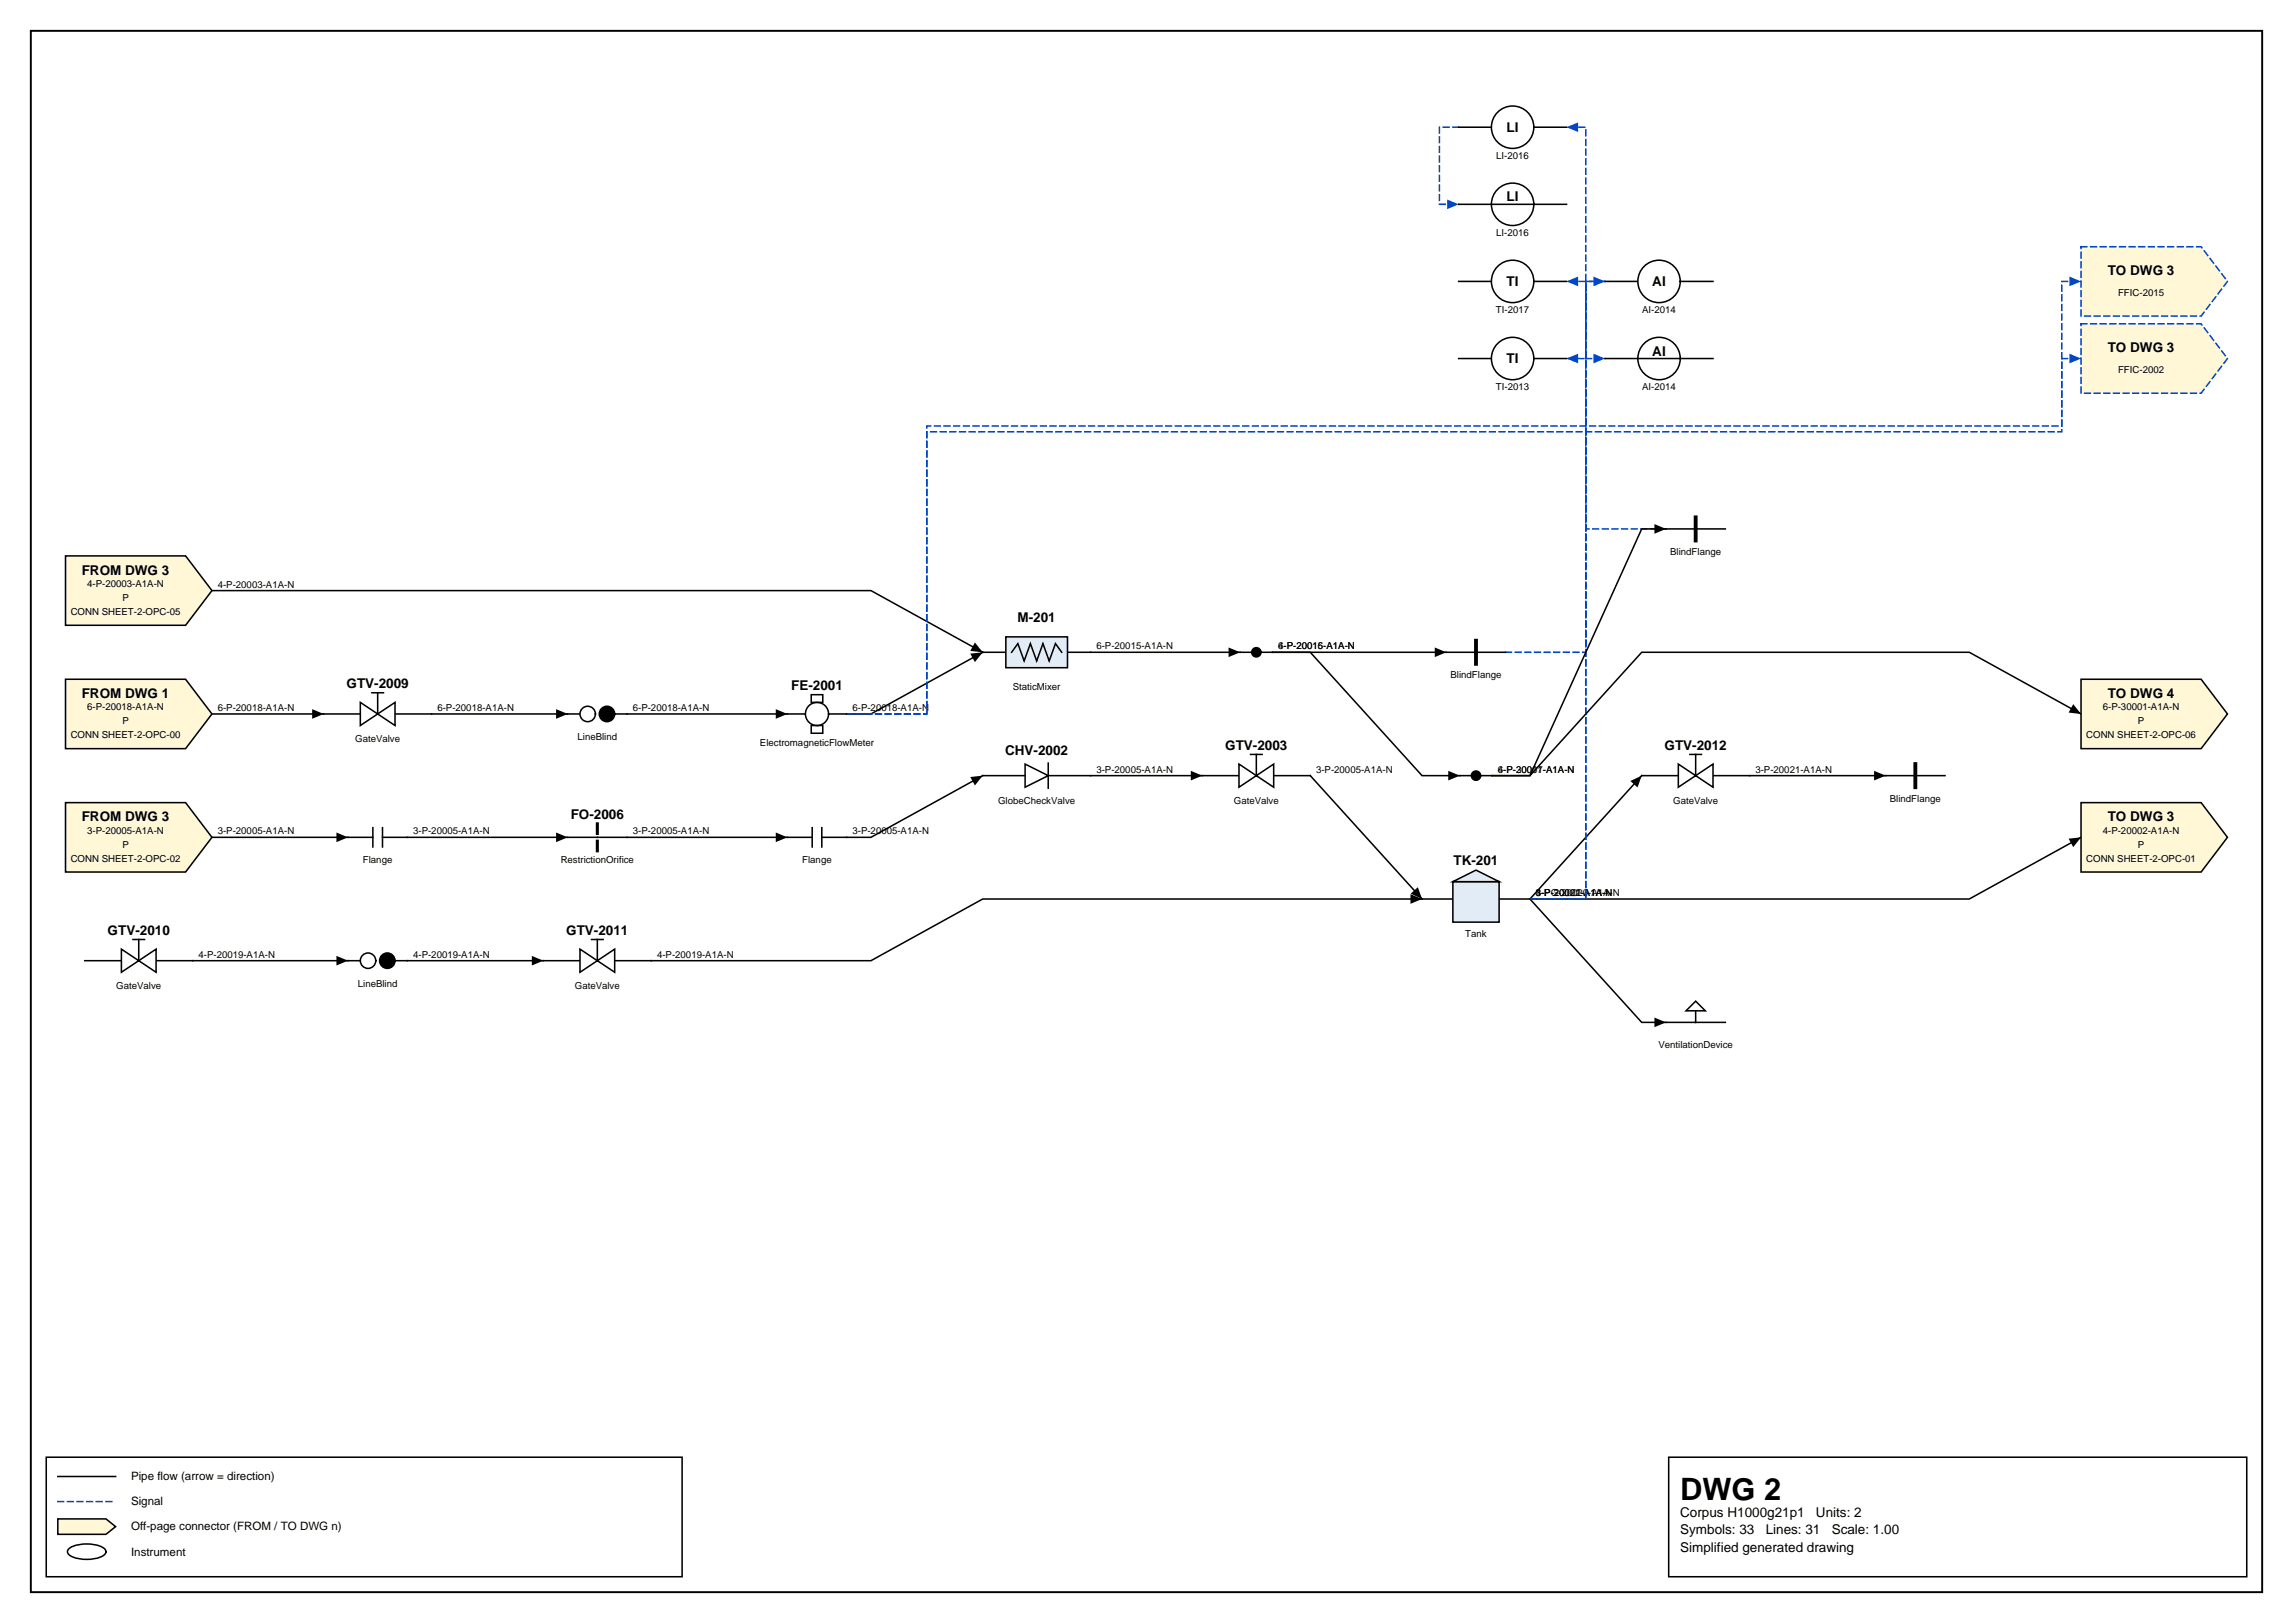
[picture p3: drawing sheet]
<svg xmlns="http://www.w3.org/2000/svg" width="420mm" height="297mm" viewBox="0 0 420 297" stroke-linecap="round" stroke-linejoin="round" font-family="sans-serif">
<defs><g id="words">
<text font-size="5.6" x="307.6" y="274.5">DWG 2</text>
<g font-size="2.5">
<text x="275.8" y="24.1">LI</text>
<text x="275.8" y="36.9">LI</text>
<text x="275.8" y="52.4">TI</text>
<text x="302.5" y="52.4">AI</text>
<text x="385.9" y="50.3">TO DWG 3</text>
<text x="302.5" y="65.1">AI</text>
<text x="385.9" y="64.4">TO DWG 3</text>
<text x="275.8" y="66.5">TI</text>
<text x="15" y="105.1">FROM DWG 3</text>
<text x="186.3" y="113.9">M-201</text>
<text x="63.4" y="125.9">GTV-2009</text>
<text x="15" y="127.7">FROM DWG 1</text>
<text x="144.8" y="126.3">FE-2001</text>
<text x="385.9" y="127.7">TO DWG 4</text>
<text x="224.3" y="137.2">GTV-2003</text>
<text x="304.7" y="137.2">GTV-2012</text>
<text x="184" y="138.3">CHV-2002</text>
<text x="104.5" y="149.9">FO-2006</text>
<text x="15" y="150.3">FROM DWG 3</text>
<text x="385.9" y="150.3">TO DWG 3</text>
<text x="266.1" y="158.4">TK-201</text>
<text x="19.7" y="171.1">GTV-2010</text>
<text x="103.7" y="171.1">GTV-2011</text>
<text x="307.6" y="277.6">Corpus H1000g21p1</text>
<text x="307.6" y="280.8">Symbols: 33</text>
<text x="323.3" y="280.8">Lines: 31</text>
<text x="332.5" y="277.6">Units: 2</text>
<text x="335.3" y="280.8">Scale: 1.00</text>
<text x="307.6" y="284">Simplified generated drawing</text>
</g>
<g font-size="2.1">
<text x="24" y="270.9">Pipe flow (arrow = direction)</text>
<text x="24" y="275.5">Signal</text>
<text x="24" y="280.1">Off-page connector (FROM / TO DWG n)</text>
<text x="24" y="284.7">Instrument</text>
</g>
<g font-size="1.8">
<text x="273.9" y="29.1">LI-2016</text>
<text x="273.9" y="43.2">LI-2016</text>
<text x="273.9" y="57.3">TI-2017</text>
<text x="300.7" y="57.3">AI-2014</text>
<text x="387.8" y="54.2">FFIC-2015</text>
<text x="273.9" y="71.4">TI-2013</text>
<text x="300.7" y="71.4">AI-2014</text>
<text x="387.8" y="68.4">FFIC-2002</text>
<text x="305.8" y="101.6">BlindFlange</text>
<text x="16" y="107.4">4-P-20003-A1A-N</text>
<text x="39.9" y="107.6">4-P-20003-A1A-N</text>
<text x="12.9" y="112.5">CONN SHEET-2-OPC-05</text>
<text x="22.4" y="110">P</text>
<text x="200.7" y="118.9">6-P-20015-A1A-N</text>
<text x="234" y="118.9">4-P-20016-A1A-N</text>
<text x="234" y="118.9">6-P-20015-A1A-N</text>
<text x="265.6" y="124.1">BlindFlange</text>
<text x="16" y="130">6-P-20018-A1A-N</text>
<text x="39.9" y="130.1">6-P-20018-A1A-N</text>
<text x="80.1" y="130.1">6-P-20018-A1A-N</text>
<text x="115.9" y="130.1">6-P-20018-A1A-N</text>
<text x="156.1" y="130.1">6-P-20018-A1A-N</text>
<text x="185.4" y="126.3">StaticMixer</text>
<text x="385" y="130">6-P-30001-A1A-N</text>
<text x="12.9" y="135.1">CONN SHEET-2-OPC-00</text>
<text x="22.4" y="132.6">P</text>
<text x="65" y="135.8">GateValve</text>
<text x="105.7" y="135.4">LineBlind</text>
<text x="139.1" y="136.5">ElectromagneticFlowMeter</text>
<text x="381.9" y="135.1">CONN SHEET-2-OPC-06</text>
<text x="391.4" y="132.6">P</text>
<text x="200.7" y="141.4">3-P-20005-A1A-N</text>
<text x="240.9" y="141.4">3-P-20005-A1A-N</text>
<text x="274.2" y="141.4">4-P-20017-A1A-N</text>
<text x="274.2" y="141.4">6-P-30001-A1A-N</text>
<text x="321.4" y="141.4">3-P-20021-A1A-N</text>
<text x="182.7" y="147.1">GlobeCheckValve</text>
<text x="225.9" y="147.1">GateValve</text>
<text x="306.3" y="147.1">GateValve</text>
<text x="346" y="146.7">BlindFlange</text>
<text x="16" y="152.6">3-P-20005-A1A-N</text>
<text x="22.4" y="155.1">P</text>
<text x="39.9" y="152.7">3-P-20005-A1A-N</text>
<text x="75.6" y="152.7">3-P-20005-A1A-N</text>
<text x="115.9" y="152.7">3-P-20005-A1A-N</text>
<text x="156.1" y="152.7">3-P-20005-A1A-N</text>
<text x="385" y="152.6">4-P-20002-A1A-N</text>
<text x="391.4" y="155.1">P</text>
<text x="12.9" y="157.7">CONN SHEET-2-OPC-02</text>
<text x="66.4" y="158">Flange</text>
<text x="102.6" y="158">RestrictionOrifice</text>
<text x="146.9" y="158">Flange</text>
<text x="381.9" y="157.7">CONN SHEET-2-OPC-01</text>
<text x="281.2" y="164">4-P-20002-A1A-N</text>
<text x="281.2" y="164">3-P-20021-A1A-N</text>
<text x="281.2" y="164">3-PG-20020-A1A-N</text>
<text x="268.3" y="171.4">Tank</text>
<text x="36.3" y="175.3">4-P-20019-A1A-N</text>
<text x="75.6" y="175.3">4-P-20019-A1A-N</text>
<text x="120.3" y="175.3">4-P-20019-A1A-N</text>
<text x="21.3" y="180.9">GateValve</text>
<text x="65.5" y="180.6">LineBlind</text>
<text x="105.2" y="180.9">GateValve</text>
<text x="303.6" y="191.9">VentilationDevice</text>
</g>
</g></defs>
<path d="M5.6 5.6h408.6v285.8h-408.6z" fill="none" stroke="#000" stroke-width=".35"/>
<path d="M8.5 266.7h116.4v21.9h-116.4zM10.6 270.2h10.6M305.5 266.7h105.8v21.9h-105.8z" fill="none" stroke="#000" stroke-width=".28"/>
<path d="M10.6 274.8h10.6" fill="none" stroke="#0046c8" stroke-width=".28" stroke-dasharray="1.1 .7"/>
<path d="M10.6 278h8.8l1.8 1.4-1.8 1.4h-8.8z" fill="#fff7d6" stroke="#000" stroke-width=".28"/>
<path d="M74.6 175.8h24.9M12.7 283.4a6.7 6.7 0 0 1 6.3 0 .72 .72 0 0 1 0 1.2 6.7 6.7 0 0 1-6.3 0 .72 .72 0 0 1 0-1.2z" fill="none" stroke="#000" stroke-width=".28"/>
<path d="M97.4 174.9l2.1 .9-2.1 .9z" fill="#000"/>
<path d="M305 96.8h-14.7v-45.3h3.6" fill="none" stroke="#0046c8" stroke-width=".28" stroke-dasharray="1.1 .7"/>
<path d="M291.7 50.6l2.2 .9-2.2 .9z" fill="#0046c8"/>
<path d="M38.8 108.1h120.7l20.4 11.3M264.8 119.4h-31.8h6.9l20.4 22.6h7M74.6 153.2h29.3M114.8 153.2h29.3M179.9 142l-20.4 11.2h-4.5M239.9 142l20.4 22.5M320.3 142h24.9M35.3 175.8h28.4" fill="none" stroke="#000" stroke-width=".28"/>
<path d="M178.5 117.6l1.4 1.8-2.3-.3zM262.7 118.5l2.1 .9-2.1 .9zM101.8 152.4l2.1 .8-2.1 .9zM142 152.4l2.1 .8-2.1 .9zM177.6 142.2l2.3-.2-1.4 1.8zM265.1 141.1l2.2 .9-2.2 .8zM343.1 141.1l2.1 .9-2.1 .8zM61.6 174.9l2.1 .9-2.1 .9zM258.3 163.6l1.3-1.2 .7 2.1z" fill="#000"/>
<path d="M293.9 51.5h-3.6v14.1h3.6" fill="none" stroke="#0046c8" stroke-width=".28" stroke-dasharray="1.1 .7"/>
<path d="M291.7 64.7l2.2 .9-2.2 .9z" fill="#0046c8"/>
<path d="M275.7 119.4h14.6v-53.8h-3.5" fill="none" stroke="#0046c8" stroke-width=".28" stroke-dasharray="1.1 .7"/>
<path d="M286.8 65.6l2.1-.9v1.8z" fill="#0046c8"/>
<path d="M38.8 130.7h20.5M114.8 130.7h29.3M199.7 142h20.4M300.6 142l-20.5 22.5M381 153.2l-20.5 11.3h-80.4M280.1 164.5l20.5 22.6h4.4" fill="none" stroke="#000" stroke-width=".28"/>
<path d="M57.1 129.8l2.2 .9-2.2 .9zM142 129.8l2.1 .9-2.1 .9zM218 141.1l2.1 .9-2.1 .8zM298.5 142.9l2.1-.9-.8 2.1zM378.7 153.5l2.3-.3-1.4 1.8zM302.9 186.2l2.1 .9-2.1 .9z" fill="#000"/>
<path d="M280.1 164.5h10.2v-113h-3.5" fill="none" stroke="#0046c8" stroke-width=".28" stroke-dasharray="1.1 .7"/>
<path d="M286.8 51.5l2.1-.9v1.8z" fill="#0046c8"/>
<path d="M280.1 164.5h10.2v-141.2h-3.5" fill="none" stroke="#0046c8" stroke-width=".28" stroke-dasharray="1.1 .7"/>
<path d="M286.8 23.3l2.1-.9v1.8z" fill="#0046c8"/>
<path d="M199.7 119.4h27.3M79 130.7h24.9M38.8 153.2h24.9M260.3 164.5h-80.4l-20.4 11.3h-40.3" fill="none" stroke="#000" stroke-width=".28"/>
<path d="M224.9 118.5l2.1 .9-2.1 .9zM101.8 129.8l2.1 .9-2.1 .9zM61.6 152.4l2.1 .8-2.1 .9zM258.2 163.7l2.1 .8-2.1 .9z" fill="#000"/>
<path d="M267.1 23.3h-3.6v14.1h3.6" fill="none" stroke="#0046c8" stroke-width=".28" stroke-dasharray="1.1 .7"/>
<path d="M264.9 36.5l2.2 .9-2.2 .9z" fill="#0046c8"/>
<path d="M155 130.7h14.7v-52.7h207.8v-26.5h3.5" fill="none" stroke="#0046c8" stroke-width=".28" stroke-dasharray="1.1 .7"/>
<path d="M378.9 50.6l2.1 .9-2.1 .9z" fill="#0046c8"/>
<path d="M179.9 119.4l-20.4 11.3h-4.5" fill="none" stroke="#000" stroke-width=".28"/>
<path d="M177.6 119.6l2.3-.2-1.4 1.8z" fill="#000"/>
<path d="M155 130.7h14.7v-51.7h207.8v-13.4h3.5" fill="none" stroke="#0046c8" stroke-width=".28" stroke-dasharray="1.1 .7"/>
<path d="M378.9 64.7l2.1 .9-2.1 .9z" fill="#0046c8"/>
<path d="M305 96.8h-4.4l-20.5 45.2h-6.9h6.9l20.5-22.6h59.9l20.5 11.3M63.7 175.8h2.3M72.3 175.8h2.3" fill="none" stroke="#000" stroke-width=".28"/>
<path d="M302.9 95.9l2.1 .9-2.1 .9zM379.6 128.9l1.4 1.8-2.3-.3z" fill="#000"/>
<circle cx="67.4" cy="175.8" r="1.41" fill="#fff" stroke="#000" stroke-width=".28"/>
<circle cx="70.9" cy="175.8" r="1.41" fill="#000" stroke="#000" stroke-width=".28"/>
<path d="M381 45.2h22l4.8 6.3-4.8 6.4h-22z" fill="#fff7d6" stroke="#0046c8" stroke-width=".28" stroke-dasharray="1.1 .7"/>
<path d="M381 146.9h22l4.8 6.3-4.8 6.4h-22z" fill="#fff7d6" stroke="#000" stroke-width=".28"/>
<path d="M305 96.8h10.9" fill="none" stroke="#000" stroke-width=".28"/>
<path d="M310.4 94.7v4.2" fill="none" stroke="#000" stroke-width=".71"/>
<path d="M381 124.3h22l4.8 6.4-4.8 6.3h-22z" fill="#fff7d6" stroke="#000" stroke-width=".28"/>
<path d="M15.5 175.8h6.7M28.6 175.8h6.7" fill="none" stroke="#000" stroke-width=".28"/>
<path d="M22.2 173.7l6.4 4.2v-4.2l-6.4 4.2z" fill="#fff" stroke="#000" stroke-width=".28"/>
<path d="M220.1 142h6.7M233.2 142h6.7M345.2 142h10.9M24.3 171.9h2.2M25.4 171.9v3.9" fill="none" stroke="#000" stroke-width=".28"/>
<path d="M350.7 139.8v4.3" fill="none" stroke="#000" stroke-width=".71"/>
<path d="M226.8 139.8l6.4 4.3v-4.3l-6.4 4.3z" fill="#fff" stroke="#000" stroke-width=".28"/>
<path d="M227 119.4h6M229 138.1h2.1M230 138.1v3.9M300.6 142h6.7M313.6 142h6.7" fill="none" stroke="#000" stroke-width=".28"/>
<circle cx="230" cy="119.4" r=".85" fill="#000" stroke="#000" stroke-width=".28"/>
<path d="M307.3 139.8l6.3 4.3v-4.3l-6.3 4.3z" fill="#fff" stroke="#000" stroke-width=".28"/>
<g fill="none" stroke="#000" stroke-width=".28">
<path d="M267.1 65.6h5.9M280.8 65.6h6M309.4 138.1h2.1M310.4 138.1v3.9M63.7 153.2h4.6M68.3 151.5v3.5M70 153.2h4.6M70 151.5v3.5M103.9 153.2h10.9M144.1 153.2h4.6M148.7 151.5v3.5M150.5 153.2h4.5"/>
<path d="M150.5 151.5v3.5"/>
</g>
<path d="M109.4 150.8v1.7M109.4 154v1.7" fill="none" stroke="#000" stroke-width=".56"/>
<circle cx="276.9" cy="65.6" r="3.9" fill="#fff" stroke="#000" stroke-width=".28"/>
<path d="M12 101.7h22l4.8 6.4-4.8 6.3h-22z" fill="#fff7d6" stroke="#000" stroke-width=".28"/>
<path d="M293.9 65.6h6M307.6 65.6h6" fill="none" stroke="#000" stroke-width=".28"/>
<circle cx="303.7" cy="65.6" r="3.9" fill="#fff" stroke="#000" stroke-width=".28"/>
<path d="M299.9 65.6h7.7M305 187.1h10.9M310.4 185v2.1" fill="none" stroke="#000" stroke-width=".28"/>
<path d="M310.4 183.2l1.8 1.8h-3.5z" fill="#fff" stroke="#000" stroke-width=".28"/>
<path d="M293.9 51.5h6M307.6 51.5h6" fill="none" stroke="#000" stroke-width=".28"/>
<circle cx="303.7" cy="51.5" r="3.9" fill="#fff" stroke="#000" stroke-width=".28"/>
<path d="M264.8 119.4h10.9M179.9 142h7.8M191.9 142h7.8" fill="none" stroke="#000" stroke-width=".28"/>
<path d="M270.2 117.3v4.2" fill="none" stroke="#000" stroke-width=".71"/>
<path d="M187.7 139.8l4.2 2.2-4.2 2.1z" fill="#fff" stroke="#000" stroke-width=".28"/>
<path d="M267.1 51.5h5.9M280.8 51.5h6M191.9 139.7v4.6" fill="none" stroke="#000" stroke-width=".28"/>
<circle cx="276.9" cy="51.5" r="3.9" fill="#fff" stroke="#000" stroke-width=".28"/>
<path d="M103.9 130.7h2.3M112.5 130.7h2.3" fill="none" stroke="#000" stroke-width=".28"/>
<circle cx="107.6" cy="130.7" r="1.41" fill="#fff" stroke="#000" stroke-width=".28"/>
<circle cx="111.1" cy="130.7" r="1.41" fill="#000" stroke="#000" stroke-width=".28"/>
<path d="M12 124.3h22l4.8 6.4-4.8 6.3h-22z" fill="#fff7d6" stroke="#000" stroke-width=".28"/>
<path d="M267.1 37.4h5.9M280.8 37.4h6" fill="none" stroke="#000" stroke-width=".28"/>
<circle cx="276.9" cy="37.4" r="3.9" fill="#fff" stroke="#000" stroke-width=".28"/>
<path d="M273 37.4h7.8M260.3 164.5h5.7M274.5 164.5h5.6" fill="none" stroke="#000" stroke-width=".28"/>
<g fill="#e2ecf7" stroke="#000" stroke-width=".28">
<path d="M266 161.4h8.5v7.4h-8.5z"/>
<path d="M266 161.4l4.2-2.2 4.3 2.2z"/>
</g>
<path d="M12 146.9h22l4.8 6.3-4.8 6.4h-22z" fill="#fff7d6" stroke="#000" stroke-width=".28"/>
<path d="M179.9 119.4h4.2M195.4 119.4h4.3" fill="none" stroke="#000" stroke-width=".28"/>
<path d="M184.1 116.6h11.3v5.6h-11.3z" fill="#e2ecf7" stroke="#000" stroke-width=".28"/>
<path d="M185.2 119.4l1.2-1.6 1.1 3.2 1.1-3.2 1.2 3.2 1.1-3.2 1.2 3.2 1.1-3.2 1.2 1.6M99.5 175.8h6.7M112.5 175.8h6.7" fill="none" stroke="#000" stroke-width=".28"/>
<path d="M106.2 173.7l6.3 4.2v-4.2l-6.3 4.2z" fill="#fff" stroke="#000" stroke-width=".28"/>
<path d="M59.3 130.7h6.7M72.3 130.7h6.7M108.3 171.9h2.1M109.4 171.9v3.9" fill="none" stroke="#000" stroke-width=".28"/>
<path d="M66 128.6l6.3 4.2v-4.2l-6.3 4.2z" fill="#fff" stroke="#000" stroke-width=".28"/>
<path d="M68.1 126.8h2.1M69.1 126.8v3.9" fill="none" stroke="#000" stroke-width=".28"/>
<path d="M381 59.3h22l4.8 6.3-4.8 6.4h-22z" fill="#fff7d6" stroke="#0046c8" stroke-width=".28" stroke-dasharray="1.1 .7"/>
<path d="M267.1 23.3h5.9M280.8 23.3h6" fill="none" stroke="#000" stroke-width=".28"/>
<circle cx="276.9" cy="23.3" r="3.9" fill="#fff" stroke="#000" stroke-width=".28"/>
<path d="M144.1 130.7h3.4M151.7 130.7h3.3" fill="none" stroke="#000" stroke-width=".28"/>
<circle cx="149.6" cy="130.7" r="2.12" fill="#fff" stroke="#000" stroke-width=".28"/>
<path d="M148.5 127.1h2.1v1.5h-2.1zM148.5 132.8h2.1v1.4h-2.1zM267.3 142h5.9" fill="none" stroke="#000" stroke-width=".28"/>
<circle cx="270.2" cy="142" r=".85" fill="#000" stroke="#000" stroke-width=".28"/>
<use href="#words"/>
</svg>
